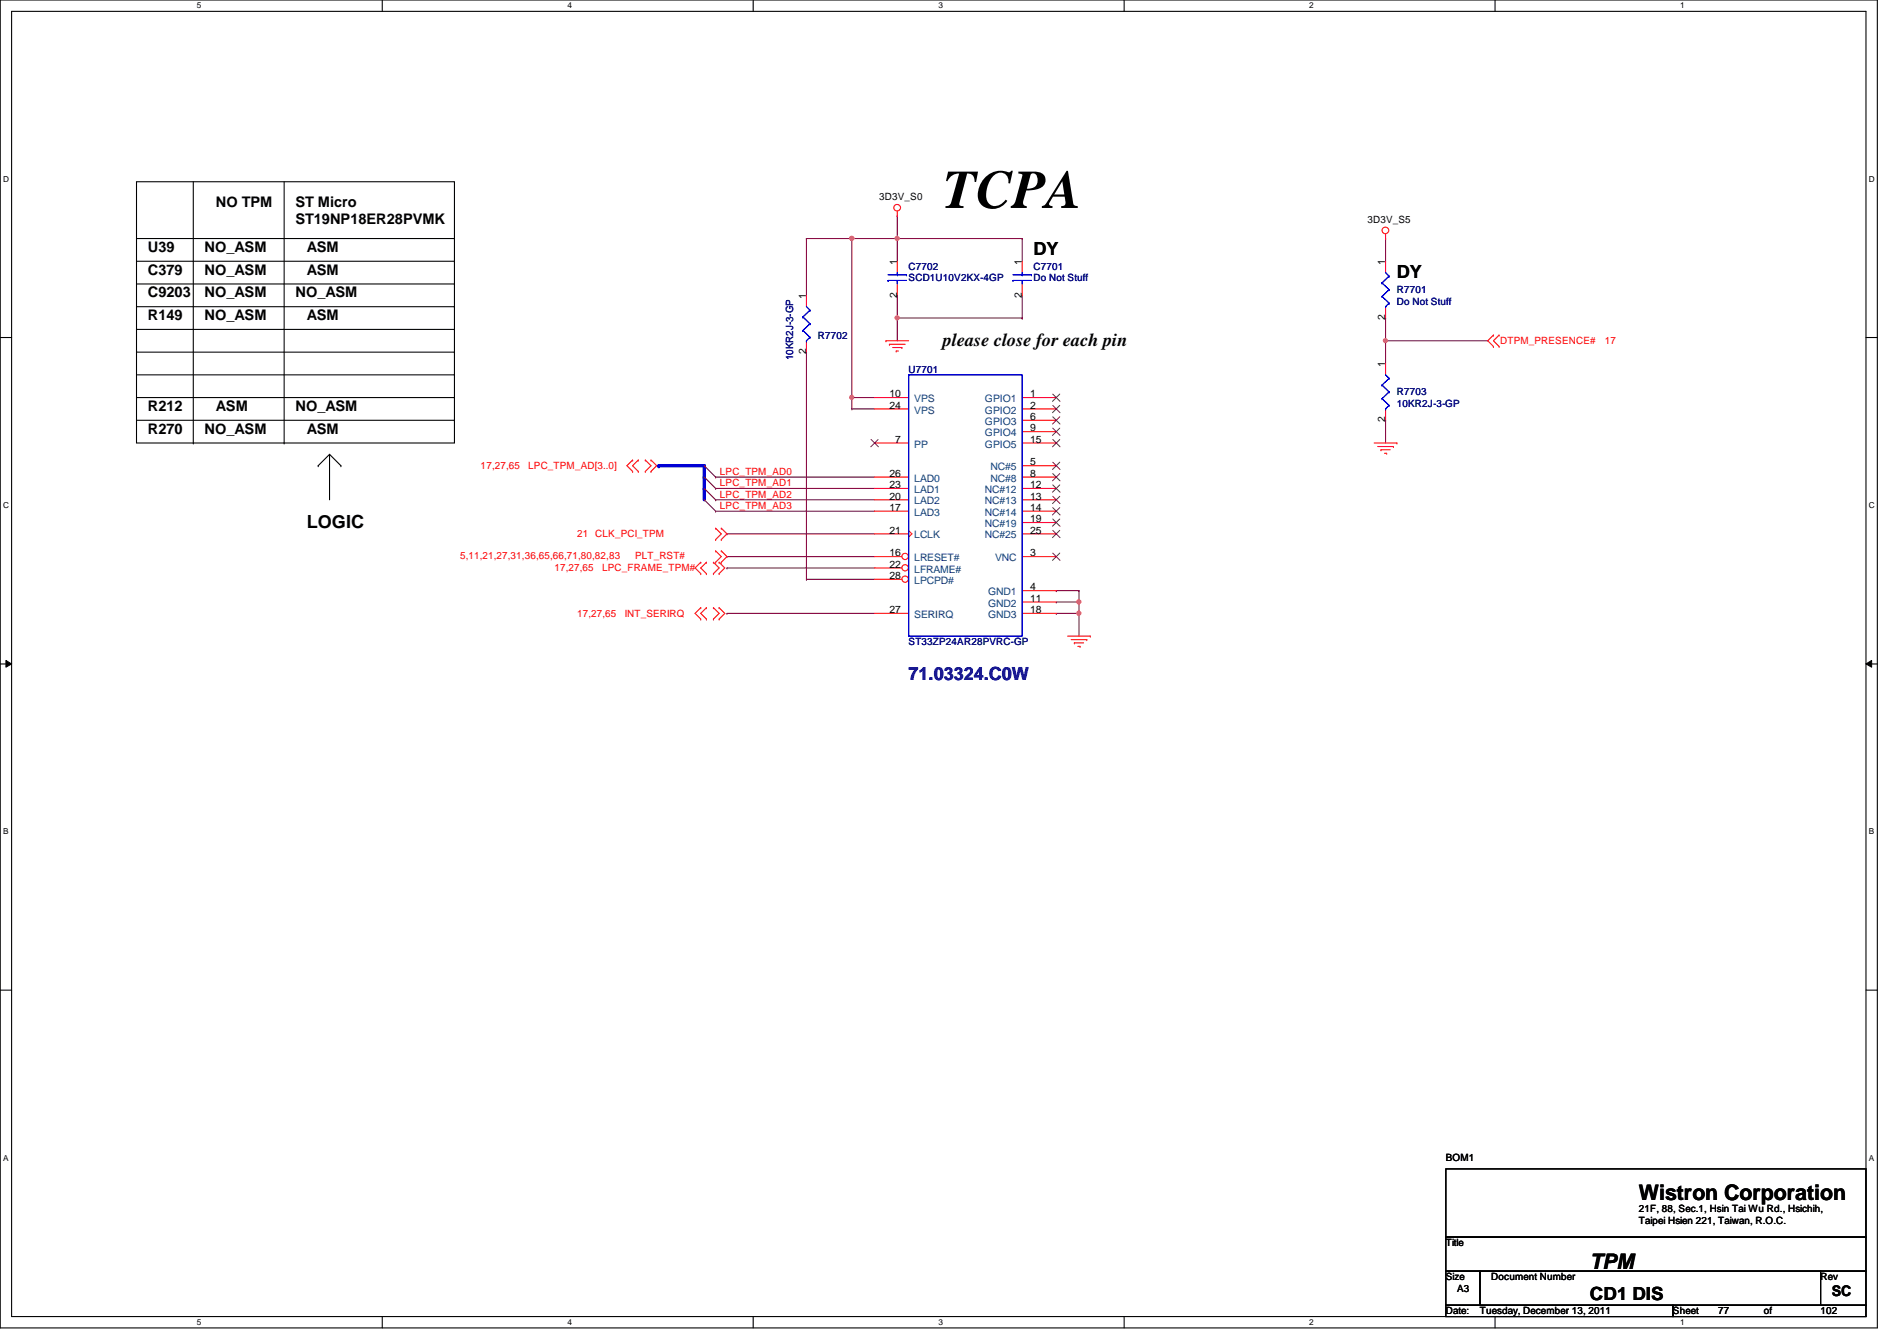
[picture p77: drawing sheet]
<svg xmlns="http://www.w3.org/2000/svg" width="297mm" height="210mm" viewBox="0 0 297 210" stroke-linecap="round" stroke-linejoin="round" font-family="sans-serif">
<defs><g id="words">
<text font-size="8.5" x="147.6" y="32.6">TCPA</text>
<g font-size="3.3">
<text x="256.6" y="187.9">Wistron Corporation</text>
<text x="249" y="198.6">TPM</text>
</g>
<g font-size="2.8">
<text x="161.8" y="40">DY</text>
<text x="218.7" y="43.5">DY</text>
<text x="147.6" y="54.1">please close for each pin</text>
<text x="48" y="82.6">LOGIC</text>
<text x="249" y="203.5">CD1 DIS</text>
</g>
<text font-size="2.8" fill="#0000a0" x="142.3" y="106.5">71.03324.C0W</text>
<g font-size="2.3">
<text x="33.8" y="32.3">NO TPM</text>
<text x="46.3" y="32.3">ST Micro</text>
<text x="46.3" y="35.1">ST19NP18ER28PVMK</text>
<text x="23.2" y="39.5">U39</text>
<text x="32" y="39.5">NO_ASM</text>
<text x="48" y="39.5">ASM</text>
<text x="23.2" y="43">C379</text>
<text x="23.2" y="46.6">C9203</text>
<text x="32" y="46.6">NO_ASM</text>
<text x="32" y="43">NO_ASM</text>
<text x="46.3" y="46.6">NO_ASM</text>
<text x="48" y="43">ASM</text>
<text x="23.2" y="50.1">R149</text>
<text x="32" y="50.1">NO_ASM</text>
<text x="48" y="50.1">ASM</text>
<text x="23.2" y="64.3">R212</text>
<text x="33.8" y="64.3">ASM</text>
<text x="46.3" y="64.3">NO_ASM</text>
<text x="23.2" y="67.9">R270</text>
<text x="32" y="67.9">NO_ASM</text>
<text x="48" y="67.9">ASM</text>
<text x="286.8" y="202.9">SC</text>
</g>
<g font-size="1.6">
<text x="137.7" y="31.3">3D3V_S0</text>
<text x="214.1" y="34.9">3D3V_S5</text>
<text x="140.5" y="41.4" transform="rotate(-90 140.5 41.4)">1</text>
<text x="160" y="41.4" transform="rotate(-90 160 41.4)">1</text>
<text x="216.9" y="41.4" transform="rotate(-90 216.9 41.4)">1</text>
<text x="126.2" y="46.8" transform="rotate(-90 126.2 46.8)">1</text>
<text x="140.5" y="46.6" transform="rotate(-90 140.5 46.6)">2</text>
<text x="160" y="46.6" transform="rotate(-90 160 46.6)">2</text>
<text x="216.9" y="50.1" transform="rotate(-90 216.9 50.1)">2</text>
<text x="126.2" y="55.5" transform="rotate(-90 126.2 55.5)">2</text>
<text x="216.9" y="57.4" transform="rotate(-90 216.9 57.4)">1</text>
<text x="139.3" y="62.2">10</text>
<text x="139.3" y="64">24</text>
<text x="161.3" y="62.2">1</text>
<text x="161.3" y="64">2</text>
<text x="161.3" y="65.7">6</text>
<text x="140.2" y="69.3">7</text>
<text x="161.3" y="67.5">9</text>
<text x="161.3" y="69.3">15</text>
<text x="216.9" y="66.1" transform="rotate(-90 216.9 66.1)">2</text>
<text x="139.3" y="76.4">23</text>
<text x="139.3" y="74.6">26</text>
<text x="161.3" y="72.9">5</text>
<text x="161.3" y="74.6">8</text>
<text x="161.3" y="76.4">12</text>
<text x="139.3" y="80">17</text>
<text x="139.3" y="78.2">20</text>
<text x="139.3" y="83.5">21</text>
<text x="161.3" y="78.2">13</text>
<text x="161.3" y="80">14</text>
<text x="161.3" y="81.7">19</text>
<text x="161.3" y="83.5">25</text>
<text x="139.3" y="87.1">16</text>
<text x="139.3" y="88.9">22</text>
<text x="161.3" y="87.1">3</text>
<text x="139.3" y="96">27</text>
<text x="139.3" y="90.6">28</text>
<text x="161.3" y="92.4">4</text>
<text x="161.3" y="94.2">11</text>
<text x="161.3" y="96">18</text>
<text x="226.4" y="181.7">BOM1</text>
<text x="256.6" y="191.6">Taipei Hsien 221, Taiwan, R.O.C.</text>
<text x="256.6" y="189.7">21F, 88, Sec.1, Hsin Tai Wu Rd., Hsichih,</text>
<text x="226.4" y="195.1">Title</text>
<text x="226.4" y="200.4">Size</text>
<text x="228.2" y="202.2">A3</text>
<text x="233.5" y="200.4">Document Number</text>
<text x="285.1" y="200.4">Rev</text>
<text x="226.4" y="205.7">Date:</text>
<text x="231.7" y="205.7">Tuesday, December 13, 2011</text>
<text x="261.9" y="205.7">Sheet</text>
<text x="269.1" y="205.7">77</text>
<text x="276.2" y="205.7">of</text>
<text x="285.1" y="205.7">102</text>
</g>
<g font-size="1.6" fill="#000080">
<text x="142.3" y="43.9">SCD1U10V2KX-4GP</text>
<text x="142.3" y="42.3">C7702</text>
<text x="161.8" y="43.9">Do Not Stuff</text>
<text x="161.8" y="42.3">C7701</text>
<text x="218.7" y="47.7">Do Not Stuff</text>
<text x="218.7" y="45.9">R7701</text>
<text x="128.1" y="53">R7702</text>
<text x="124.2" y="56.3" transform="rotate(-90 124.2 56.3)">10KR2J-3-GP</text>
<text x="142.3" y="58.3">U7701</text>
<text x="218.7" y="63.7">10KR2J-3-GP</text>
<text x="218.7" y="61.9">R7703</text>
<text x="142.3" y="101">ST33ZP24AR28PVRC-GP</text>
</g>
<g font-size="1.6" fill="#f00">
<text x="234.9" y="53.9">DTPM_PRESENCE#</text>
<text x="251.3" y="53.9">17</text>
<text x="75.3" y="73.4">17,27,65</text>
<text x="82.7" y="73.4">LPC_TPM_AD[3..0]</text>
<text x="112.7" y="76.1">LPC_TPM_AD1</text>
<text x="112.7" y="74.3">LPC_TPM_AD0</text>
<text x="112.7" y="77.9">LPC_TPM_AD2</text>
<text x="112.7" y="79.7">LPC_TPM_AD3</text>
<text x="72" y="87.5">5,11,21,27,31,36,65,66,71,80,82,83</text>
<text x="86.8" y="89.5">17,27,65</text>
<text x="90.4" y="84.1">21</text>
<text x="93.2" y="84.1">CLK_PCI_TPM</text>
<text x="94.3" y="89.5">LPC_FRAME_TPM#</text>
<text x="99.4" y="87.5">PLT_RST#</text>
<text x="90.4" y="96.6">17,27,65</text>
<text x="97.8" y="96.6">INT_SERIRQ</text>
</g>
<g font-size="1.6" fill="#004080">
<text x="143.2" y="62.9">VPS</text>
<text x="143.2" y="64.7">VPS</text>
<text x="154.2" y="62.9">GPIO1</text>
<text x="154.2" y="64.7">GPIO2</text>
<text x="143.2" y="70.1">PP</text>
<text x="154.2" y="66.5">GPIO3</text>
<text x="154.2" y="68.3">GPIO4</text>
<text x="154.2" y="70.1">GPIO5</text>
<text x="143.2" y="77.2">LAD1</text>
<text x="143.2" y="75.4">LAD0</text>
<text x="154.2" y="77.2">NC#12</text>
<text x="155.1" y="73.6">NC#5</text>
<text x="155.1" y="75.4">NC#8</text>
<text x="143.2" y="80.7">LAD3</text>
<text x="143.2" y="79">LAD2</text>
<text x="154.2" y="79">NC#13</text>
<text x="154.2" y="80.7">NC#14</text>
<text x="154.2" y="82.5">NC#19</text>
<text x="143.2" y="87.8">LRESET#</text>
<text x="143.2" y="84.3">LCLK</text>
<text x="143.2" y="89.6">LFRAME#</text>
<text x="154.2" y="84.3">NC#25</text>
<text x="155.8" y="87.8">VNC</text>
<text x="143.2" y="91.4">LPCPD#</text>
<text x="154.7" y="93.2">GND1</text>
<text x="154.7" y="95">GND2</text>
<text x="143.2" y="96.7">SERIRQ</text>
<text x="154.7" y="96.7">GND3</text>
</g>
<g font-size="1.3">
<text x="30.8" y="1.3">5</text>
<text x="88.9" y="1.3">4</text>
<text x="146.9" y="1.3">3</text>
<text x="205" y="1.3">2</text>
<text x="263.1" y="1.3">1</text>
<text x=".5" y="28.4">D</text>
<text x="292.6" y="28.4">D</text>
<text x=".5" y="79.5">C</text>
<text x="292.6" y="79.5">C</text>
<text x=".5" y="130.6">B</text>
<text x="292.6" y="130.6">B</text>
<text x=".5" y="181.7">A</text>
<text x="292.6" y="181.7">A</text>
<text x="30.8" y="207.4">5</text>
<text x="88.9" y="207.4">4</text>
<text x="146.9" y="207.4">3</text>
<text x="205" y="207.4">2</text>
<text x="263.1" y="207.4">1</text>
</g>
</g></defs>
<path d="M0 0h294v207.9h-294zM1.8 1.8h290.4v204.3h-290.4z" fill="none" stroke="#000" stroke-width=".17"/>
<g fill="#fff">
<path d="M30.8 .2h.7v1.4h-.7z"/>
<path d="M30.8 206.2h.7v1.4h-.7z"/>
</g>
<path d="M59.9 0v1.8M59.9 206.1v1.8" fill="none" stroke="#000" stroke-width=".17"/>
<g fill="#fff">
<path d="M88.9 .2h.6v1.4h-.6z"/>
<path d="M88.9 206.2h.6v1.4h-.6z"/>
</g>
<path d="M117.9 0v1.8M117.9 206.1v1.8" fill="none" stroke="#000" stroke-width=".17"/>
<g fill="#fff">
<path d="M146.9 .2h.7v1.4h-.7z"/>
<path d="M146.9 206.2h.7v1.4h-.7z"/>
</g>
<path d="M176 0v1.8M176 206.1v1.8" fill="none" stroke="#000" stroke-width=".17"/>
<g fill="#fff">
<path d="M205 .2h.7v1.4h-.7z"/>
<path d="M205 206.2h.7v1.4h-.7z"/>
</g>
<path d="M234.1 0v1.8M234.1 206.1v1.8" fill="none" stroke="#000" stroke-width=".17"/>
<g fill="#fff">
<path d="M263.1 .2h.7v1.4h-.7z"/>
<path d="M263.1 206.2h.7v1.4h-.7z"/>
<path d="M.5 27.3h.9v1.4h-.9z"/>
<path d="M292.6 27.3h.9v1.4h-.9z"/>
<path d="M.5 78.4h.9v1.4h-.9z"/>
<path d="M292.6 78.4h.9v1.4h-.9z"/>
</g>
<path d="M0 52.8h1.8M292.2 52.8h1.8" fill="none" stroke="#000" stroke-width=".17"/>
<g fill="#fff">
<path d="M.5 129.5h.8v1.4h-.8z"/>
<path d="M292.6 129.5h.9v1.4h-.9z"/>
</g>
<path d="M0 103.9h1.8M292.2 103.9h1.8" fill="none" stroke="#000" stroke-width=".17"/>
<path d="M.9 103.4l.9 .5-.9 .5zM292.2 103.9l.9-.5v1z" fill="#000"/>
<path d="M.9 103.4l.9 .5-.9 .5zM292.2 103.9l.9-.5v1z" fill="none" stroke="#000" stroke-width=".16"/>
<g fill="#fff">
<path d="M.5 180.5h.8v1.4h-.8z"/>
<path d="M292.6 180.5h.9v1.4h-.9z"/>
</g>
<path d="M0 155h1.8M292.2 155h1.8" fill="none" stroke="#000" stroke-width=".17"/>
<path d="M140.5 37.3h.1M140.5 37.3h19.6M160.1 37.3h.1M160.1 37.3v3.6M113.8 96h23.1M113.8 96h.1" fill="none" stroke="#800040" stroke-width=".17"/>
<path d="M110.3 72.9v1.8" fill="none" stroke="#00f" stroke-width=".51"/>
<circle cx="110.3" cy="72.9" r=".25" fill="#00f"/>
<path d="M110.3 74.7v1.8" fill="none" stroke="#00f" stroke-width=".51"/>
<circle cx="110.3" cy="74.7" r=".25" fill="#00f"/>
<path d="M110.3 76.5v1.7" fill="none" stroke="#00f" stroke-width=".51"/>
<circle cx="110.3" cy="76.5" r=".25" fill="#00f"/>
<path d="M103.2 72.9h7.1" fill="none" stroke="#00f" stroke-width=".51"/>
<circle cx="103.2" cy="72.9" r=".25" fill="#00f"/>
<g fill="none" stroke="#800040" stroke-width=".17">
<path d="M140.5 33.8h.1M140.5 33.8v3.5M140.5 49.8h19.6M160.1 49.8h.1M112.1 76.5h24.8M112.1 74.7h24.8M112.1 78.2h24.8M112.1 76.5h.1M112.1 74.7h.1M112.1 78.2h.1M112.1 80h24.8M112.1 80h.1"/>
<path d="M126.3 90.7h10.6M126.3 90.7h.1"/>
</g>
<circle cx="140.5" cy="49.8" r=".32" fill="#f0f"/>
<circle cx="140.5" cy="49.8" r=".32" fill="none" stroke="#f0f" stroke-width=".17"/>
<g fill="none" stroke="#800040" stroke-width=".17">
<path d="M140.5 46.2h.1M140.5 46.2v3.6M160.1 49.8h.1M160.1 46.2v3.6M133.4 64h3.5M133.4 64h.1M165.4 92.5h3.5M165.4 92.5h.1M165.4 94.2h.1M168.9 92.5h.1M168.9 96h.1M168.9 92.5v1.7h-3.5"/>
<path d="M168.9 96v3.6"/>
</g>
<circle cx="168.9" cy="96" r=".32" fill="#f0f"/>
<circle cx="168.9" cy="96" r=".32" fill="none" stroke="#f0f" stroke-width=".17"/>
<path d="M168.9 94.2h.1M168.9 94.2v1.8" fill="none" stroke="#800040" stroke-width=".17"/>
<circle cx="168.9" cy="94.2" r=".32" fill="#f0f"/>
<circle cx="168.9" cy="94.2" r=".32" fill="none" stroke="#f0f" stroke-width=".17"/>
<path d="M217 53.3h.1M217 53.3v3.6M217 65.8h.1M217 65.8v3.5M165.4 96h3.5M165.4 96h.1" fill="none" stroke="#800040" stroke-width=".17"/>
<circle cx="216.9" cy="53.3" r=".32" fill="#f0f"/>
<circle cx="216.9" cy="53.3" r=".32" fill="none" stroke="#f0f" stroke-width=".17"/>
<path d="M133.4 37.3h.1M133.4 37.3h7.1M217 37.3h.1M217 37.3v3.6M217 53.3h.1M217 49.8h.1M217 49.8v3.5M217 53.3h16" fill="none" stroke="#800040" stroke-width=".17"/>
<circle cx="133.4" cy="37.3" r=".32" fill="#f0f"/>
<circle cx="133.4" cy="37.3" r=".32" fill="none" stroke="#f0f" stroke-width=".17"/>
<path d="M140.5 37.3h.1M140.5 37.3v3.6" fill="none" stroke="#800040" stroke-width=".17"/>
<circle cx="140.5" cy="37.3" r=".32" fill="#f0f"/>
<circle cx="140.5" cy="37.3" r=".32" fill="none" stroke="#f0f" stroke-width=".17"/>
<path d="M126.3 37.3h.1M126.3 37.3v8.9M126.3 37.3h7.1M126.3 55.1h.1M126.3 55.1v35.6M133.4 62.2h.1M133.4 62.2v1.8" fill="none" stroke="#800040" stroke-width=".17"/>
<circle cx="133.4" cy="62.2" r=".32" fill="#f0f"/>
<circle cx="133.4" cy="62.2" r=".32" fill="none" stroke="#f0f" stroke-width=".17"/>
<path d="M133.4 37.3h.1M133.4 37.3v24.9M133.4 62.2h3.5M133.4 62.2h.1M113.8 87.1h23.1M113.8 88.9h23.1M113.8 83.6h23.1M113.8 87.1h.1M113.8 88.9h.1M113.8 83.6h.1" fill="none" stroke="#800040" stroke-width=".17"/>
<circle cx="133.4" cy="37.3" r=".32" fill="#f0f"/>
<circle cx="133.4" cy="37.3" r=".32" fill="none" stroke="#f0f" stroke-width=".17"/>
<path d="M140.5 49.8h.1M140.5 49.8v3.5M110.3 78.2l1.8 1.8M110.3 76.5l1.8 1.7M110.3 74.7l1.8 1.8M110.3 72.9l1.8 1.8M110.3 78.2h.1M110.3 76.5h.1M110.3 74.7h.1M110.3 72.9h.1" fill="none" stroke="#800040" stroke-width=".17"/>
<g fill="none" stroke="#f00" stroke-width=".17">
<path d="M140.5 33.8h.1M140.5 33.1v.7M217 37.3h.1M217 36.6v.7M126.3 46.2v1.8M126.3 53.3v1.8M138.7 53.3h.1M138.7 53.3h3.6M139.3 53.9h.1M139.3 53.9h2.4M139.8 54.4h1.4M140.3 54.9h.1"/>
<path d="M140.3 54.9h.4M141.2 54.4h.1M160.1 40.9v1.8M160.1 44.4v1.8M217 56.9v1.8M233.8 52.5h.1M233.8 54.2h.1M233.8 52.5l-.8 .8 .8 .9M234.7 52.5l-.9 .8 .9 .9M234.7 54.2h.1M234.7 52.5h.1M99.1 73.8h.1"/>
<path d="M99.1 72h.1M99.1 72l-.9 .9 .9 .9M99.9 72l-.8 .9 .8 .9M99.9 72h.1M99.9 73.8h.1M101 72l.9 .9-.9 .9M101 73.8h.1M101 72h.1M101.9 73.8h.1M101.9 72h.1M101.9 72l.9 .9-.9 .9M136.9 69.3h5.4"/>
<path d="M136.9 62.2h5.4M160.1 69.3h5.3M160.1 62.2h5.3M160.1 64h5.3M160.1 72.9h5.3M160.1 65.8h5.3M160.1 74.7h5.3M160.1 67.6h5.3M160.1 76.5h5.3M160.1 78.2h5.3M215.2 69.3h3.5M215.7 69.9h2.5"/>
<path d="M216.2 70.4h.1M216.2 70.4h1.5M216.8 71h.3M217 64v1.8M217.1 71h.1M218.2 69.9h.1M218.7 69.3h.1M109.7 95.1l-.9 .9 .9 .9M109.7 88l-.9 .9 .9 .9M109.7 96.9h.1M109.7 95.1h.1M109.7 89.8h.1"/>
<path d="M109.7 88h.1M110.6 95.1h.1M110.6 96.9h.1M110.6 88h.1M110.6 89.8h.1M110.6 95.1l-.9 .9 .9 .9M110.6 88l-.9 .9 .9 .9M111.7 95.1l.9 .9-.9 .9M111.7 88l.9 .9-.9 .9M111.7 96.9h.1M111.7 95.1h.1M111.7 89.8h.1"/>
<path d="M111.7 88h.1M112.1 86.2h.1M112.1 88h.1M112.1 84.5h.1M112.1 82.7h.1M112.1 86.2l.8 .9-.8 .9M112.1 82.7l.8 .9-.8 .9M112.6 96.9h.1M112.6 95.1h.1M112.6 89.8h.1M112.6 88h.1M112.6 95.1l.9 .9-.9 .9"/>
<path d="M112.6 88l.9 .9-.9 .9M112.9 86.2l.9 .9-.9 .9M112.9 82.7l.9 .9-.9 .9M112.9 88h.1M112.9 86.2h.1M112.9 82.7h.1M112.9 84.5h.1M160.1 87.1h5.3M160.1 92.5h5.3M160.1 94.2h5.3M160.1 80h5.3M167.2 99.6h3.5"/>
<path d="M170.7 99.6h.1M167.7 100.1h2.5M168.2 100.6h1.5M168.2 100.6h.1M168.8 101.2h.3M169.1 101.2h.1M170.2 100.1h.1"/>
<circle cx="140.5" cy="32.5" r=".52"/>
<circle cx="216.9" cy="36.1" r=".52"/>
</g>
<g fill="none" stroke="#000" stroke-width=".17">
<path d="M21.4 37.3h49.8M21.4 28.4h49.8v40.9h-49.8zM30.3 28.4v40.9M44.5 28.4v40.9M71.2 37.3h.1M21.4 58.7h49.8M21.4 40.9h49.8M21.4 44.4h49.8M21.4 48h49.8M21.4 51.6h49.8M21.4 55.1h49.8M71.2 58.7h.1"/>
<path d="M71.2 40.9h.1M71.2 44.4h.1M71.2 48h.1M71.2 51.6h.1M71.2 55.1h.1M21.4 62.2h49.8M21.4 65.8h49.8M30.3 69.3h.1M44.5 69.3h.1M49.8 72.9h.1M51.6 71.1h.1M51.6 71.1v7.1"/>
<path d="M51.6 71.1l-1.8 1.8M51.6 71.1l1.8 1.8M53.4 72.9h.1M71.2 62.2h.1M71.2 65.8h.1M226.4 183h65.8v10.6h-65.8zM226.4 193.6h65.8v5.4h-65.8zM226.4 199h5.3v5.3h-5.3zM231.7 199h53.4v5.3h-53.4zM285.1 199h7.1v5.3h-7.1zM226.4 204.3h35.6v1.8h-35.6zM262 204.3h30.2v1.8h-30.2z"/>
</g>
<g fill="none" stroke="#00f" stroke-width=".17">
<path d="M125.7 49.6h.1M125.7 51.7h.1M125.7 49.6l1.1 1.1M125.7 51.7l1.1 1.1M126.3 53.3h.1M126.3 48l.5 .6M126.8 48.6h.1M126.8 50.7h.1M126.8 52.8h.1M126.8 48.6l-1.1 1M126.8 50.7l-1.1 1M126.8 52.8l-.5 .5"/>
<path d="M158.6 43.9h.1M158.6 43h2.9M158.6 43.9h2.9M160.1 43h.1M160.1 43.9h.1M160.1 42.7v.3M160.1 43.9v.5M161.5 43h.1M217 58.7l.5 .5M217.5 59.2h.1M217.5 59.2l-1.1 1.1M216.4 60.3h.1"/>
<path d="M216.4 62.4h.1M216.4 60.3l1.1 1M216.4 62.4l1.1 1.1M217 64h.1M217.5 61.3h.1M217.5 63.5h.1M217.5 61.3l-1.1 1.1M217.5 63.5l-.5 .5"/>
</g>
<g fill="none" stroke="#804000" stroke-width=".16">
<path d="M136.4 68.8l1.1 1.1M137.5 68.8l-1.1 1.1M164.8 61.7l1.2 1.1M164.8 63.5l1.2 1.1M164.8 72.3l1.2 1.2M164.8 65.2l1.2 1.2M164.8 74.1l1.2 1.2M164.8 67l1.2 1.2M164.8 75.9l1.2 1.1M164.8 77.7l1.2 1.1M164.8 79.5l1.2 1.1M164.8 68.8l1.2 1.1"/>
<path d="M165.9 61.7l-1.1 1.1M165.9 63.5l-1.1 1.1M165.9 72.3l-1.1 1.2M165.9 65.2l-1.1 1.2M165.9 74.1l-1.1 1.2M165.9 67l-1.1 1.2M165.9 75.9l-1.1 1.1M165.9 77.7l-1.1 1.1M165.9 79.5l-1.1 1.1M165.9 68.8l-1.1 1.1M164.8 86.6l1.2 1.1M165.9 86.6l-1.1 1.1"/>
</g>
<circle cx="141.7" cy="87.1" r=".5" fill="#fff"/>
<g fill="none" stroke="#f00" stroke-width=".17">
<path d="M136.9 78.2h5.4M136.9 87.1h4.3M136.9 80h5.4M136.9 83.6h5.4M142.3 83.1l.5 .5-.5 .5M160.1 96h5.3M160.1 81.8h5.3"/>
<circle cx="141.7" cy="87.1" r=".5"/>
</g>
<path d="M164.8 81.2l1.2 1.2M165.9 81.2l-1.1 1.2" fill="none" stroke="#804000" stroke-width=".16"/>
<circle cx="141.7" cy="88.9" r=".5" fill="#fff"/>
<g fill="none" stroke="#f00" stroke-width=".17">
<path d="M136.9 76.5h5.4M136.9 64h5.4M136.9 74.7h5.4M136.9 88.9h4.3M136.9 96h5.4M160.1 83.6h5.3"/>
<circle cx="141.7" cy="88.9" r=".5"/>
</g>
<path d="M164.8 83l1.2 1.2M165.9 83l-1.1 1.2" fill="none" stroke="#804000" stroke-width=".16"/>
<circle cx="141.7" cy="90.7" r=".5" fill="#fff"/>
<g fill="none" stroke="#f00" stroke-width=".17">
<path d="M140.5 40.9v1.8M140.5 44.4v1.8M217 40.9v1.8M217 48v1.8M136.9 90.7h4.3"/>
<circle cx="141.7" cy="90.7" r=".5"/>
</g>
<g fill="none" stroke="#00f" stroke-width=".17">
<path d="M139.1 43.9h.1M139.1 43h2.8M139.1 43.9h2.8M140.5 43h.1M140.5 43.9h.1M140.5 42.7v.3M140.5 43.9v.5M141.9 43h.1M142.3 58.7h17.8v40.9h-17.8zM216.4 44.3h.1M216.4 46.4h.1M216.4 44.3l1.1 1"/>
<path d="M216.4 46.4l1.1 1.1M217 48h.1M217 42.7l.5 .5M217.5 43.2h.1M217.5 45.3h.1M217.5 47.5h.1M217.5 43.2l-1.1 1.1M217.5 45.3l-1.1 1.1M217.5 47.5l-.5 .5"/>
</g>
<circle cx="140.5" cy="49.8" r=".32" fill="#f0f"/>
<circle cx="140.5" cy="49.8" r=".32" fill="none" stroke="#f0f" stroke-width=".17"/>
<circle cx="168.9" cy="96" r=".32" fill="#f0f"/>
<circle cx="168.9" cy="96" r=".32" fill="none" stroke="#f0f" stroke-width=".17"/>
<circle cx="168.9" cy="94.2" r=".32" fill="#f0f"/>
<circle cx="168.9" cy="94.2" r=".32" fill="none" stroke="#f0f" stroke-width=".17"/>
<circle cx="216.9" cy="53.3" r=".32" fill="#f0f"/>
<circle cx="216.9" cy="53.3" r=".32" fill="none" stroke="#f0f" stroke-width=".17"/>
<circle cx="133.4" cy="37.3" r=".32" fill="#f0f"/>
<circle cx="133.4" cy="37.3" r=".32" fill="none" stroke="#f0f" stroke-width=".17"/>
<circle cx="140.5" cy="37.3" r=".32" fill="#f0f"/>
<circle cx="140.5" cy="37.3" r=".32" fill="none" stroke="#f0f" stroke-width=".17"/>
<circle cx="133.4" cy="62.2" r=".32" fill="#f0f"/>
<circle cx="133.4" cy="62.2" r=".32" fill="none" stroke="#f0f" stroke-width=".17"/>
<circle cx="133.4" cy="37.3" r=".32" fill="#f0f"/>
<circle cx="133.4" cy="37.3" r=".32" fill="none" stroke="#f0f" stroke-width=".17"/>
<use href="#words"/>
</svg>
